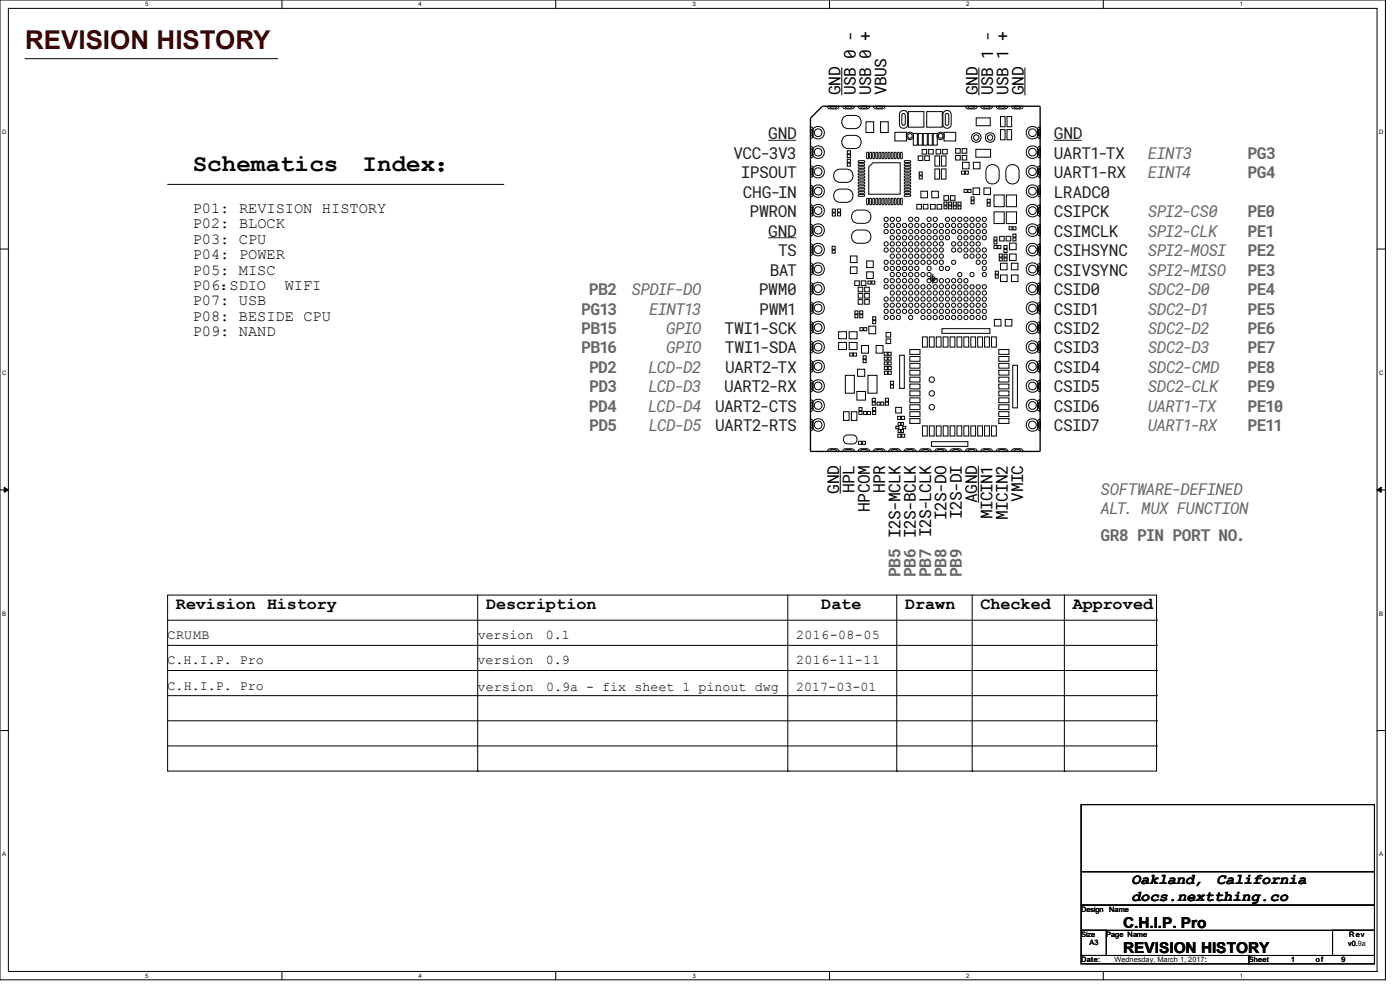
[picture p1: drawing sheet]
<svg xmlns="http://www.w3.org/2000/svg" width="297mm" height="210mm" viewBox="0 0 297 210" stroke-linecap="round" stroke-linejoin="round" font-family="sans-serif">
<defs><g id="words">
<text font-size="5.5" fill="#400000" x="5.3" y="10.5">REVISION HISTORY</text>
<g font-size="5.1">
<text x="40.9" y="36.3">Schematics</text>
<text x="76.9" y="36.3">Index：</text>
</g>
<g font-size="3.6">
<text x="37.3" y="129.2">Revision History</text>
<text x="103.1" y="129.2">Description</text>
<text x="174.2" y="129.2">Date</text>
<text x="192" y="129.2">Drawn</text>
<text x="208" y="129.2">Checked</text>
<text x="227.6" y="129.2">Approved</text>
</g>
<g font-size="3.4">
<text x="178.3" y="20.2" transform="rotate(-90 178.3 20.2)">GND</text>
<text x="181.6" y="20.2" transform="rotate(-90 181.6 20.2)">USB 0 -</text>
<text x="184.8" y="20.2" transform="rotate(-90 184.8 20.2)">USB 0 +</text>
<text x="188.1" y="20.2" transform="rotate(-90 188.1 20.2)">VBUS</text>
<text x="207.4" y="20.2" transform="rotate(-90 207.4 20.2)">GND</text>
<text x="210.7" y="20.2" transform="rotate(-90 210.7 20.2)">USB 1 -</text>
<text x="213.9" y="20.2" transform="rotate(-90 213.9 20.2)">USB 1 +</text>
<text x="217.2" y="20.2" transform="rotate(-90 217.2 20.2)">GND</text>
<text x="178" y="104.7" transform="rotate(-90 178 104.7)">GND</text>
<text x="181.3" y="104.6" transform="rotate(-90 181.3 104.6)">HPL</text>
<text x="187.8" y="104.6" transform="rotate(-90 187.8 104.6)">HPR</text>
<text x="207.3" y="106.6" transform="rotate(-90 207.3 106.6)">AGND</text>
<text x="217.1" y="106.5" transform="rotate(-90 217.1 106.5)">VMIC</text>
<text x="184.5" y="108.7" transform="rotate(-90 184.5 108.7)">HPCOM</text>
<text x="197.5" y="114" transform="rotate(-90 197.5 114)">I2S-LCLK</text>
<text x="200.8" y="110.3" transform="rotate(-90 200.8 110.3)">I2S-DO</text>
<text x="204" y="110.1" transform="rotate(-90 204 110.1)">I2S-DI</text>
<text x="210.6" y="110.2" transform="rotate(-90 210.6 110.2)">MICIN1</text>
<text x="213.8" y="110.3" transform="rotate(-90 213.8 110.3)">MICIN2</text>
</g>
<g font-size="3.4" fill="#231f20">
<text x="163" y="29.5">GND</text>
<text x="223.6" y="29.5">GND</text>
<text x="155.6" y="33.7">VCC-3V3</text>
<text x="223.6" y="33.7">UART1-TX</text>
<text x="157.2" y="37.8">IPSOUT</text>
<text x="157.6" y="41.9">CHG-IN</text>
<text x="223.6" y="37.8">UART1-RX</text>
<text x="223.6" y="41.9">LRADC0</text>
<text x="159" y="46.1">PWRON</text>
<text x="223.6" y="46.1">CSIPCK</text>
<text x="163" y="50.2">GND</text>
<text x="223.6" y="50.2">CSIMCLK</text>
<text x="163.3" y="58.5">BAT</text>
<text x="165.1" y="54.3">TS</text>
<text x="223.6" y="54.3">CSIHSYNC</text>
<text x="223.6" y="58.5">CSIVSYNC</text>
<text x="161" y="62.6">PWM0</text>
<text x="223.6" y="62.6">CSID0</text>
<text x="153.7" y="70.9">TWI1-SCK</text>
<text x="161.1" y="66.7">PWM1</text>
<text x="223.6" y="66.7">CSID1</text>
<text x="223.6" y="70.9">CSID2</text>
<text x="153.7" y="75">TWI1-SDA</text>
<text x="223.6" y="75">CSID3</text>
<text x="153.6" y="83.3">UART2-RX</text>
<text x="153.9" y="79.1">UART2-TX</text>
<text x="223.6" y="79.1">CSID4</text>
<text x="223.6" y="83.3">CSID5</text>
<text x="151.7" y="87.4">UART2-CTS</text>
<text x="223.6" y="87.4">CSID6</text>
<text x="151.7" y="91.5">UART2-RTS</text>
<text x="223.6" y="91.5">CSID7</text>
</g>
<g font-size="3.4" fill="#666">
<text x="243.5" y="33.7">EINT3</text>
<text x="264.7" y="33.7">PG3</text>
<text x="243.5" y="37.8">EINT4</text>
<text x="264.7" y="37.8">PG4</text>
<text x="243.5" y="46.1">SPI2-CS0</text>
<text x="264.7" y="46.1">PE0</text>
<text x="243.5" y="50.2">SPI2-CLK</text>
<text x="264.7" y="50.2">PE1</text>
<text x="243.5" y="54.3">SPI2-MOSI</text>
<text x="243.5" y="58.5">SPI2-MISO</text>
<text x="264.7" y="54.3">PE2</text>
<text x="264.7" y="58.5">PE3</text>
<text x="124.9" y="62.6">PB2</text>
<text x="134" y="62.6">SPDIF-DO</text>
<text x="243.5" y="62.6">SDC2-D0</text>
<text x="264.7" y="62.6">PE4</text>
<text x="123.3" y="66.7">PG13</text>
<text x="123.3" y="70.9">PB15</text>
<text x="137.7" y="66.7">EINT13</text>
<text x="141.3" y="70.9">GPIO</text>
<text x="243.5" y="66.7">SDC2-D1</text>
<text x="243.5" y="70.9">SDC2-D2</text>
<text x="264.7" y="66.7">PE5</text>
<text x="264.7" y="70.9">PE6</text>
<text x="123.3" y="75">PB16</text>
<text x="141.3" y="75">GPIO</text>
<text x="243.5" y="75">SDC2-D3</text>
<text x="264.7" y="75">PE7</text>
<text x="125" y="79.1">PD2</text>
<text x="125" y="83.3">PD3</text>
<text x="137.6" y="83.3">LCD-D3</text>
<text x="137.6" y="79.1">LCD-D2</text>
<text x="243.5" y="79.1">SDC2-CMD</text>
<text x="243.5" y="83.3">SDC2-CLK</text>
<text x="264.7" y="79.1">PE8</text>
<text x="264.7" y="83.3">PE9</text>
<text x="125" y="87.4">PD4</text>
<text x="137.5" y="87.4">LCD-D4</text>
<text x="243.5" y="87.4">UART1-TX</text>
<text x="264.7" y="87.4">PE10</text>
<text x="125" y="91.5">PD5</text>
<text x="137.6" y="91.5">LCD-D5</text>
<text x="243.5" y="91.5">UART1-RX</text>
<text x="264.7" y="91.5">PE11</text>
<text x="233.5" y="104.9">SOFTWARE-DEFINED</text>
<text x="233.5" y="109.1">ALT. MUX FUNCTION</text>
<text x="233.5" y="114.7">GR8 PIN PORT NO.</text>
<text x="191" y="122.4" transform="rotate(-90 191 122.4)">PB5 I2S-MCLK</text>
<text x="194.3" y="122.4" transform="rotate(-90 194.3 122.4)">PB6 I2S-BCLK</text>
<text x="197.5" y="122.4" transform="rotate(-90 197.5 122.4)">PB7</text>
<text x="200.8" y="122.4" transform="rotate(-90 200.8 122.4)">PB8</text>
<text x="204" y="122.4" transform="rotate(-90 204 122.4)">PB9</text>
</g>
<g font-size="3.3">
<text x="40.9" y="45.2">P01: REVISION HISTORY</text>
<text x="40.9" y="48.5">P02: BLOCK</text>
<text x="40.9" y="51.7">P03: CPU</text>
<text x="40.9" y="55">P04: POWER</text>
<text x="40.9" y="58.3">P05: MISC</text>
<text x="40.9" y="64.8">P07: USB</text>
<text x="40.9" y="61.5">P06：</text>
<text x="48.7" y="61.5">SDIO</text>
<text x="60.4" y="61.5">WIFI</text>
<text x="40.9" y="68">P08: BESIDE CPU</text>
<text x="40.9" y="71.3">P09: NAND</text>
</g>
<g font-size="3.2">
<text x="240" y="187.6">Oakland,</text>
<text x="240" y="191.1">docs.nextthing.co</text>
<text x="258.1" y="187.6">California</text>
<text x="238.3" y="196.8">C.H.I.P. Pro</text>
<text x="238.3" y="202.1">REVISION HISTORY</text>
</g>
<g font-size="2.8">
<text x="35.6" y="135.6">CRUMB</text>
<text x="101.3" y="135.6">version</text>
<text x="115.8" y="135.6">0.1</text>
<text x="168.9" y="135.6">2016-08-05</text>
<text x="35.6" y="140.9">C.H.I.P. Pro</text>
<text x="101.3" y="140.9">version</text>
<text x="115.8" y="140.9">0.9</text>
<text x="168.9" y="140.9">2016-11-11</text>
<text x="35.6" y="146.4">C.H.I.P. Pro</text>
<text x="101.3" y="146.6">version</text>
<text x="115.9" y="146.6">0.9a - fix sheet 1 pinout dwg</text>
<text x="168.9" y="146.6">2017-03-01</text>
</g>
<g font-size="1.6">
<text x="229.4" y="193.5">Design</text>
<text x="235.3" y="193.5">Name</text>
<text x="229.4" y="198.8">Size</text>
<text x="231.1" y="200.6">A3</text>
<text x="234.7" y="198.8">Page Name</text>
<text x="286" y="200.6">v0.9a</text>
<text x="286.3" y="198.8">Rev</text>
<text x="229.4" y="204.1">Date:</text>
<text x="236.4" y="204.1">Wednesday, March 1, 2017:</text>
<text x="264.9" y="204.1">Sheet</text>
<text x="273.9" y="204.1">1</text>
<text x="279.1" y="204.1">o f</text>
<text x="284.5" y="204.1">9</text>
</g>
<g font-size="1.3">
<text x="30.8" y="1.3">5</text>
<text x="88.8" y="1.3">4</text>
<text x="146.9" y="1.3">3</text>
<text x="205" y="1.3">2</text>
<text x="263.1" y="1.3">1</text>
<text x=".5" y="28.4">D</text>
<text x="292.6" y="28.4">D</text>
<text x=".5" y="79.5">C</text>
<text x="292.6" y="79.5">C</text>
<text x=".5" y="130.6">B</text>
<text x="292.6" y="130.6">B</text>
<text x=".5" y="181.7">A</text>
<text x="292.6" y="181.7">A</text>
<text x="30.8" y="207.4">5</text>
<text x="88.8" y="207.4">4</text>
<text x="146.9" y="207.4">3</text>
<text x="205" y="207.4">2</text>
<text x="263.1" y="207.4">1</text>
</g>
</g></defs>
<path d="M0 0h293.9v207.9h-293.9zM1.8 1.8h290.3v204.3h-290.3z" fill="none" stroke="#000" stroke-width=".21"/>
<g fill="#fff">
<path d="M30.8 .2h.7v1.4h-.7z"/>
<path d="M30.8 206.2h.7v1.4h-.7z"/>
</g>
<path d="M59.8 0v1.8M59.8 206.1v1.8" fill="none" stroke="#000" stroke-width=".21"/>
<g fill="#fff">
<path d="M88.8 .2h.7v1.4h-.7z"/>
<path d="M88.8 206.2h.7v1.4h-.7z"/>
</g>
<path d="M117.9 0v1.8M117.9 206.1v1.8" fill="none" stroke="#000" stroke-width=".21"/>
<g fill="#fff">
<path d="M146.9 .2h.7v1.4h-.7z"/>
<path d="M146.9 206.2h.7v1.4h-.7z"/>
</g>
<path d="M176 0v1.8M176 206.1v1.8" fill="none" stroke="#000" stroke-width=".21"/>
<g fill="#fff">
<path d="M205 .2h.7v1.4h-.7z"/>
<path d="M205 206.2h.7v1.4h-.7z"/>
</g>
<path d="M234.1 0v1.8M234.1 206.1v1.8" fill="none" stroke="#000" stroke-width=".21"/>
<g fill="#fff">
<path d="M263.1 .2h.6v1.4h-.6z"/>
<path d="M263.1 206.2h.6v1.4h-.6z"/>
<path d="M.5 27.3h.9v1.4h-.9z"/>
<path d="M292.6 27.3h.9v1.4h-.9z"/>
<path d="M.5 78.4h.9v1.4h-.9z"/>
<path d="M292.6 78.4h.9v1.4h-.9z"/>
</g>
<path d="M0 52.8h1.8M292.1 52.8h1.8" fill="none" stroke="#000" stroke-width=".21"/>
<g fill="#fff">
<path d="M.5 129.5h.8v1.4h-.8z"/>
<path d="M292.6 129.5h.8v1.4h-.8z"/>
</g>
<path d="M0 103.9h1.8M292.1 103.9h1.8" fill="none" stroke="#000" stroke-width=".21"/>
<path d="M.9 103.4l.9 .5-.9 .5zM292.1 103.9l.9-.5v1z" fill="#000" stroke="#000" stroke-width=".21"/>
<g fill="#fff">
<path d="M.5 180.5h.8v1.4h-.8z"/>
<path d="M292.6 180.5h.8v1.4h-.8z"/>
</g>
<g fill="none" stroke="#000" stroke-width=".21">
<path d="M5.3 12.4h53.4M58.7 12.4h.1M178.6 14.3v5.9zM207.7 14.3v5.9zM217.4 14.3v5.9zM35.6 39.1h71.1M106.7 39.1h.1M171.9 31.1a.55 .55 0 0 1 .6 .5v1.3a.55 .55 0 0 1-.6 .6zM171.9 31.6l.4 .1v.3v.8l-.4 .2zM171.9 26.9a.55 .55 0 0 1 .6 .6v1.3a.55 .55 0 0 1-.6 .6zM171.9 27.4l.4 .2v.2v.9l-.4 .2zM171.9 39.3a.55 .55 0 0 1 .6 .6v1.3a.55 .55 0 0 1-.6 .6z"/>
<path d="M171.9 39.8l.4 .2v.2v.9l-.4 .2zM171.9 35.2a.55 .55 0 0 1 .6 .6v1.3a.55 .55 0 0 1-.6 .5zM171.9 35.7l.4 .2v.2v.9l-.4 .1zM175.6 22.5h2.4a.55 .55 0 0 1-.6 .6h-1.3a.55 .55 0 0 1-.5-.6zM176 22.5h1.5l-.2 .4h-.2h-.9zM177.2 36.3a3.1 3.1 0 0 1 3.4 0 1.42 1.42 0 0 1 .3 1.5 1.42 1.42 0 0 1-1.3 .9h-1.3a1.42 1.42 0 0 1-1.3-.9 1.42 1.42 0 0 1 .2-1.5zM178.8 22.5h2.5a.55 .55 0 0 1-.6 .6h-1.3a.55 .55 0 0 1-.6-.6zM178.9 24.9a3.1 3.1 0 0 1 3.4 0 1.42 1.42 0 0 1 .3 1.5 1.42 1.42 0 0 1-1.3 .9h-1.3a1.42 1.42 0 0 1-1.3-.9 1.42 1.42 0 0 1 .2-1.5zM178.9 29.2a3.1 3.1 0 0 1 3.4 0 1.42 1.42 0 0 1 .3 1.5 1.42 1.42 0 0 1-1.3 .8h-1.3a1.42 1.42 0 0 1-1.3-.8 1.42 1.42 0 0 1 .2-1.5zM179.3 22.5h1.5l-.2 .4h-.2h-.9zM179.8 33.8h.6v.6h-.6zM179.8 34.6h.6v.7h-.6z"/>
<path d="M179.8 32h.6v.6h-.6zM179.8 32.8h.6v.7h-.6zM182.1 22.5h2.4a.55 .55 0 0 1-.6 .6h-1.3a.55 .55 0 0 1-.5-.6zM182.1 37.4l1.1-.1 .2 .3-1.1 .1zM182.1 34.2l1.1-.1 .2 .3-1.1 .1zM182.1 34.8l1.1-.1 .2 .3-1.1 .1zM182.1 36.1l1.1-.1 .2 .3-1.1 .1zM182.1 38.7l1.1-.1 .2 .3-1.1 .1zM182.1 36.8l1.1-.1 .2 .3-1.1 .1zM182.1 38.1l1.1-.1 .2 .3-1.1 .1zM182.1 39.4l1.1-.1 .2 .3-1.1 .1zM182.1 35.5l1.1-.1 .2 .3-1.1 .1z"/>
<path d="M182.6 22.5h1.4l-.2 .4h-.2h-.9zM183.7 25.8h1.6v2.3h-1.6zM184 32.3l.3 .2-.1 1.2-.3-.2zM184.6 32.3l.3 .2-.1 1.2-.3-.2zM185.2 34.5h5.8v6.7h-6.7v-5.8zM185.3 32.3l.3 .2-.1 1.2-.3-.2zM185.3 22.5h2.5a.55 .55 0 0 1-.6 .6h-1.3a.55 .55 0 0 1-.6-.6zM185.8 22.5h1.5l-.2 .4h-.2h-.9zM185.9 32.3l.3 .2-.1 1.2-.3-.2zM186.6 32.3l.3 .2-.1 1.2-.3-.2zM186.8 25.8h1.6v2.3h-1.6zM187.2 32.3l.3 .2-.1 1.2-.3-.2z"/>
<path d="M187.9 32.3l.3 .2-.1 1.2-.3-.2zM188.5 32.3l.3 .2-.1 1.2-.3-.2zM189.2 32.3l.3 .2-.1 1.2-.3-.2zM189.8 32.3l.3 .2-.1 1.2-.3-.2zM189.9 28.1h2.4v1.8h-2.4zM190.5 32.3l.3 .2-.1 1.2-.3-.2zM191.1 32.3l.3 .2-.1 1.2-.3-.2zM191.2 23.6a.89 .89 0 0 1 1.4 .7v2a.88 .88 0 0 1-.9 .9 .88 .88 0 0 1-.9-.9v-2zM191.4 24.2h.5l.2 .2v1.8l-.2 .3-.2 .1-.3-.1-.1-.3zM191.9 37.4l1.1-.1 .2 .3-1.2 .1zM191.9 39.4l1.1-.1 .2 .3-1.2 .1zM191.9 38.7l1.1-.1 .2 .3-1.2 .1z"/>
<path d="M191.9 34.8l1.1-.1 .2 .3-1.2 .1zM191.9 35.5l1.1-.1 .2 .3-1.2 .1zM191.9 34.2l1.1-.1 .2 .3-1.2 .1zM191.9 38.1l1.1-.1 .2 .3-1.2 .1zM191.9 36.1l1.1-.1 .2 .3-1.2 .1zM191.9 36.8l1.1-.1 .2 .3-1.2 .1zM192.7 23.7h3.3v3.3h-3.3zM193.8 28.3h.8v2.5h-.8zM194.8 33.1h1v.9h-1zM194.8 28.3h.9v2.5h-.9zM195 36.5h.7v.6h-.7zM195 37.3h.7v.7h-.7z"/>
<path d="M195.6 31.7h1v1h-1zM195.9 28.3h.8v2.5h-.8zM196.2 33.1h1v.9h-1zM196.6 23.7h3.3v3.3h-3.3zM196.9 28.3h.9v2.5h-.9zM197 31.7h1v1h-1zM198 28.3h.8v2.5h-.8zM198.3 33.1h1v2.1h-1zM198.3 35.8h1v2.2h-1zM198.6 31.7h1v1h-1zM199.7 33.1h1v2.1h-1zM199.7 35.8h1v2.2h-1z"/>
<path d="M200 31.7h.9v1h-.9zM200.3 28.1h2.5v1.8h-2.5zM200.4 23.6a.89 .89 0 0 1 1.4 .7v2a.88 .88 0 0 1-.9 .9 .88 .88 0 0 1-.9-.9v-2zM200.7 24.2h.5l.1 .2v1.8l-.1 .3-.3 .1-.2-.1-.2-.3zM202.7 31.5h1v1h-1zM202.7 33h1v1h-1zM204 36.3h.6v.6h-.6zM204.1 31.5h1v1h-1zM204.1 33h1v1h-1zM204.2 34.4h1.4v1.4h-1.4zM204.8 36.3h.6v.6h-.6zM204.8 22.5h2.5a.55 .55 0 0 1-.6 .6h-1.3a.55 .55 0 0 1-.6-.6z"/>
<path d="M205.3 22.5h1.5l-.2 .4h-.2h-.9zM206.4 39.9h1.4v1.4h-1.4zM206.5 34.4h1.4v1.4h-1.4zM207 31.7h3.2v1.6h-3.2zM207.1 25h3v1.7h-3zM208.1 22.5h2.4a.55 .55 0 0 1-.5 .6h-1.3a.55 .55 0 0 1-.6-.6zM208.6 22.5h1.5l-.2 .4h-.3h-.8zM208.7 39.9h1.4v1.4h-1.4zM209.6 35.3a1.42 1.42 0 0 1 1.5-.3 1.42 1.42 0 0 1 .9 1.3v1.3a1.41 1.41 0 0 1-1.4 1.4 1.41 1.41 0 0 1-1.4-1.4v-1.3l.1-.6zM211.4 22.5h2.4a.55 .55 0 0 1-.6 .6h-1.3a.55 .55 0 0 1-.5-.6zM211.8 22.5h1.5l-.2 .4h-.2h-.9zM212.3 24.7h.9v2.2h-.9z"/>
<path d="M212.3 27.5h.9v2.2h-.9zM213.6 24.7h1v2.2h-1zM213.6 27.5h1v2.2h-1zM213.8 35.3a1.42 1.42 0 0 1 1.6-.3 1.42 1.42 0 0 1 .8 1.3v1.3a1.41 1.41 0 0 1-1.4 1.4 1.41 1.41 0 0 1-1.4-1.4v-1.3l.1-.6zM214.6 22.5h2.5a.55 .55 0 0 1-.6 .6h-1.3a.55 .55 0 0 1-.6-.6zM215.1 22.5h1.5l-.2 .4h-.2h-.9zM220.3 31.2l.4-.1v2.4a.55 .55 0 0 1-.6-.6v-1.3zM220.3 35.3l.4-.1v2.4a.55 .55 0 0 1-.6-.5v-1.3zM220.3 39.5l.4-.2v2.5a.55 .55 0 0 1-.6-.6v-1.3zM220.3 27.1l.4-.2v2.5a.55 .55 0 0 1-.6-.6v-1.3zM220.3 31.7l.4-.1v1.4l-.4-.2zM220.3 35.9l.4-.2v1.4l-.4-.1z"/>
<path d="M220.3 40l.4-.2v1.5l-.4-.2zM220.3 27.6l.4-.2v1.5l-.4-.2zM171.9 51.7a.55 .55 0 0 1 .6 .6v1.3a.55 .55 0 0 1-.6 .6zM171.9 52.2l.4 .2v.2v.9l-.4 .2zM171.9 60a.55 .55 0 0 1 .6 .6v1.3a.55 .55 0 0 1-.6 .5zM171.9 43.5a.55 .55 0 0 1 .6 .5v1.3a.55 .55 0 0 1-.6 .6zM171.9 44l.4 .1v.3v.8l-.4 .2zM171.9 47.6a.55 .55 0 0 1 .6 .6v1.3a.55 .55 0 0 1-.6 .5zM171.9 48.1l.4 .2v.2v.9l-.4 .1zM171.9 55.9a.55 .55 0 0 1 .6 .5v1.3a.55 .55 0 0 1-.6 .6zM171.9 56.4l.4 .1v.3v.8l-.4 .2zM176.5 52.2h.7v.7h-.7z"/>
<path d="M176.5 53.1h.7v.6h-.7zM176.6 44.4h.6v.6h-.6zM176.6 45.2h.6v.6h-.6zM177.2 40.5a3.1 3.1 0 0 1 3.4 0 1.42 1.42 0 0 1 .3 1.6 1.42 1.42 0 0 1-1.3 .8h-1.3a1.42 1.42 0 0 1-1.3-.8 1.42 1.42 0 0 1 .2-1.6zM177.7 45.1h.6v.7h-.6zM177.7 44.3h.6v.7h-.6zM180.4 54.3h1.4v1.4h-1.4zM180.4 56.6h1.4v1.4h-1.4zM181 45a3.1 3.1 0 0 1 3.4 0 1.42 1.42 0 0 1 .3 1.5 1.42 1.42 0 0 1-1.3 .9h-1.3a1.42 1.42 0 0 1-1.3-.9 1.42 1.42 0 0 1 .2-1.5zM181 49.2a3.1 3.1 0 0 1 3.4 0 1.42 1.42 0 0 1 .3 1.6 1.42 1.42 0 0 1-1.3 .8h-1.3a1.42 1.42 0 0 1-1.3-.8 1.42 1.42 0 0 1 .2-1.6zM181.3 59.6h1v1h-1zM182.1 40.7l1.1-.1 .2 .3-1.1 .1z"/>
<path d="M182.1 40l1.1-.1 .2 .3-1.1 .1zM182.1 41.3l1.1-.1 .2 .3-1.1 .1zM182.7 59.6h1v1h-1zM183.9 55.4h1.4v1.4h-1.4zM183.9 57.7h1.4v1.4h-1.4zM184 42.1l.3 .2-.1 1.1-.3-.2zM184.1 59.6h.7v.7h-.7zM184.6 42.1l.3 .2-.1 1.1-.3-.2zM184.9 59.6h.7v.7h-.7zM185.3 42.1l.3 .2-.1 1.1-.3-.2zM185.9 42.1l.3 .2-.1 1.1-.3-.2zM186.6 42.1l.3 .2-.1 1.1-.3-.2z"/>
<path d="M187.2 42.1l.3 .2-.1 1.1-.3-.2zM187.9 42.1l.3 .2-.1 1.1-.3-.2zM188.5 42.1l.3 .2-.1 1.1-.3-.2zM189.2 42.1l.3 .2-.1 1.1-.3-.2zM189.8 42.1l.3 .2-.1 1.1-.3-.2zM190.5 42.1l.3 .2-.1 1.1-.3-.2zM191.1 42.1l.3 .2-.1 1.1-.3-.2zM191.9 40l1.1-.1 .2 .3-1.2 .1zM191.9 40.7l1.1-.1 .2 .3-1.2 .1zM191.9 41.3l1.1-.1 .2 .3-1.2 .1zM194.5 43.4h1v.9h-1zM195.4 40.6h1.4v1.4h-1.4z"/>
<path d="M195.9 43.4h1v.9h-1zM196.8 59.2h2.1M197.4 43.4h1v1h-1zM197.7 40.6h1.4v1.4h-1.4zM197.9 58.1v2.1M198.8 43.4h1v1h-1zM200.2 41.5h1v1h-1zM200.3 43.7h.6v.6h-.6zM200.3 42.8h.6v.7h-.6zM201.2 43.7h.7v.6h-.7zM201.2 42.9h.7v.6h-.7zM201.6 41.5h1v1h-1z"/>
<path d="M202.2 43.7h.7v.6h-.7zM202.2 42.9h.7v.6h-.7zM203.2 43.7h.7v.6h-.7zM203.2 42.9h.7v.6h-.7zM204.5 40.2h.7v.6h-.7zM205.3 40.2h.7v.6h-.7zM206 42.6h.7v.6h-.7zM206 41.8h.7v.6h-.7zM209.4 43.1h.7v.6h-.7zM209.4 42.3h.7v.6h-.7zM210.9 51.1h.6v.7h-.6zM210.9 50.3h.6v.6h-.6z"/>
<path d="M210.9 52.1h.6v.6h-.6zM210.9 41.4h2.1v2.4h-2.1zM210.9 44.9h2.1v2.5h-2.1zM211.1 57.5h.7v.7h-.7zM211.1 58.3h.7v.7h-.7zM211.7 52.1h.6v.6h-.6zM212 54.7h.6v.7h-.6zM212 53.9h.6v.6h-.6zM212.1 50.1h.9v1h-.9zM212.3 55.8h1.4v1.4h-1.4zM212.3 58.3h1.4v1.4h-1.4zM213 52.1h.6v.6h-.6z"/>
<path d="M213 52.9h.6v.7h-.6zM213 54.7h.7v.7h-.7zM213 53.9h.7v.7h-.7zM213.5 50.1h.9v1h-.9zM213.5 44.9h2.1v2.5h-2.1zM213.5 41.4h2.1v2.4h-2.1zM214.1 48.1h.6v.7h-.6zM214.2 51.6h1.4v1.4h-1.4zM214.2 53.9h1.4v1.4h-1.4zM214.6 55.8h1.4v1.4h-1.4zM214.6 58.3h1.4v1.4h-1.4zM214.9 48.1h.6v.7h-.6z"/>
<path d="M214.9 49.6h.6v.7h-.6zM214.9 50.5h.6v.6h-.6zM220.3 56l.4-.1v2.4a.55 .55 0 0 1-.6-.6v-1.3zM220.3 43.6l.4-.1v2.4a.55 .55 0 0 1-.6-.6v-1.3zM220.3 47.7l.4-.1v2.4a.55 .55 0 0 1-.6-.5v-1.3zM220.3 51.9l.4-.2v2.5a.55 .55 0 0 1-.6-.6v-1.3zM220.3 56.5l.4-.1v1.4l-.4-.2zM220.3 44.1l.4-.1v1.4l-.4-.2zM220.3 48.3l.4-.2v1.4l-.4-.1zM220.3 52.4l.4-.2v1.5l-.4-.2zM171.9 76.5a.55 .55 0 0 1 .6 .6v1.3a.55 .55 0 0 1-.6 .6zM171.9 77l.4 .2v.2v.9l-.4 .2z"/>
<path d="M171.9 72.4a.55 .55 0 0 1 .6 .6v1.3a.55 .55 0 0 1-.6 .5zM171.9 72.9l.4 .2v.2v.9l-.4 .1zM171.9 68.3a.55 .55 0 0 1 .6 .5v1.3a.55 .55 0 0 1-.6 .6zM171.9 68.8l.4 .1v.3v.8l-.4 .2zM171.9 64.1a.55 .55 0 0 1 .6 .6v1.3a.55 .55 0 0 1-.6 .6zM171.9 64.6l.4 .2v.2v.9l-.4 .2zM171.9 60.5l.4 .2v.2v.9l-.4 .1zM177.9 72.6h1.7v1.6h-1.7zM177.9 70.4h1.7v1.5h-1.7zM179.3 79.6h2v3.8h-2zM180.2 70.4h1.6v1.5h-1.6zM180.2 72.7h1.6v1.5h-1.6z"/>
<path d="M180.3 74.9h.6v.6h-.6zM181.1 74.9h.6v.6h-.6zM181.4 66.8h.6v.6h-.6zM181.4 65.9h.6v.7h-.6zM181.9 78.3h1.6v1.5h-1.6zM182.1 63.6h.9v.9h-.9zM182.1 62.3h.9v.9h-.9zM182.1 60.9h.9v1h-.9zM182.4 66h.6v.6h-.6zM182.4 66.8h.6v.6h-.6zM182.4 69.5h.7v.7h-.7zM182.8 73.3h1.4v1.6h-1.4z"/>
<path d="M183.1 75.5h.7v.6h-.7zM183.1 76.3h.7v.6h-.7zM183.2 69.5h.7v.7h-.7zM183.4 63.6h1v.9h-1zM183.4 62.3h1v.9h-1zM183.4 60.9h1v1h-1zM184.1 79.6h2v3.8h-2zM184.3 69.2h1.5v1.6h-1.5zM185.1 68h.7v.7h-.7zM185.1 67.2h.7v.7h-.7zM185.9 73.3h1.4v1.6h-1.4zM187.6 74.7h.6v.7h-.6z"/>
<path d="M187.6 76.8h.6v.6h-.6zM187.6 75.8h.6v.6h-.6zM187.6 77.8h.7v.6h-.7zM187.6 78.8h.7v.6h-.7zM188 71.9h1v1h-1zM188 70.5h1v1h-1zM188.4 74.7h.7v.7h-.7zM188.4 76.8h.7v.6h-.7zM188.4 75.8h.7v.6h-.7zM188.4 77.8h.7v.6h-.7zM188.4 78.8h.7v.6h-.7zM190.9 75.4h.9v7h-.9z"/>
<path d="M193 77.1h2.2v1h-2.2zM193 78.5h2.2v1.1h-2.2zM193 75.6h2.2v1h-2.2zM193 74.2h2.2v1h-2.2zM195.7 71.5h1v2.1h-1zM197.2 71.5h1v2.1h-1zM198.6 71.5h1.1v2.1h-1.1zM199.8 69.7h10.2v1h-10.2zM200.1 71.5h1v2.1h-1zM201.6 71.5h1v2.1h-1zM203 71.5h1v2.1h-1zM204.5 71.5h1v2.1h-1z"/>
<path d="M206 71.5h1v2.1h-1zM207.4 71.5h1v2.1h-1zM208.9 71.5h1v2.1h-1zM210.3 71.5h1.1v2.1h-1.1zM211 67.8h1.4v1.4h-1.4zM211.9 78.5h2.2v1.1h-2.2zM211.9 74.2h2.2v1h-2.2zM211.9 77.1h2.2v1h-2.2zM211.9 75.6h2.2v1h-2.2zM213.3 67.8h1.4v1.4h-1.4zM214.9 77.5h.9v9h-.9zM220.3 68.4l.4-.1v2.4a.55 .55 0 0 1-.6-.6v-1.3z"/>
<path d="M220.3 76.7l.4-.2v2.5a.55 .55 0 0 1-.6-.6v-1.3zM220.3 72.5l.4-.1v2.4a.55 .55 0 0 1-.6-.5v-1.3zM220.3 64.3l.4-.2v2.5a.55 .55 0 0 1-.6-.6v-1.3zM220.3 60.1l.4-.1v2.4a.55 .55 0 0 1-.6-.5v-1.3zM220.3 77.2l.4-.2v1.5l-.4-.2zM220.3 73.1l.4-.2v1.4l-.4-.1zM220.3 64.8l.4-.2v1.5l-.4-.2zM220.3 60.7l.4-.2v1.4l-.4-.1zM220.3 68.9l.4-.1v1.4l-.4-.2zM171.9 88.9a.55 .55 0 0 1 .6 .6v1.3a.55 .55 0 0 1-.6 .6zM171.9 80.7a.55 .55 0 0 1 .6 .5v1.3a.55 .55 0 0 1-.6 .6zM171.9 81.2l.4 .1v.3v.8l-.4 .2z"/>
<path d="M171.9 84.8a.55 .55 0 0 1 .6 .6v1.3a.55 .55 0 0 1-.6 .5zM171.9 85.3l.4 .2v.2v.9l-.4 .1zM171.9 89.4l.4 .2v.2v.9l-.4 .2zM175.7 95.4l.4-.2h1.3a.55 .55 0 0 1 .6 .6h-2.4zM176.2 95.4h1.1l.2 .4h-1.5zM178.3 98.8v5.9zM179 95.4l.4-.2h1.3a.55 .55 0 0 1 .5 .6h-2.4zM179 87.3h1.1v1.9h-1.1zM179.1 92.6a2.07 2.07 0 0 1 2.5 0 .96 .96 0 0 1-.7 1.6h-1a.95 .95 0 0 1-.9-.5 .95 .95 0 0 1 .1-1.1zM179.5 95.4h1.1l.2 .4h-1.5zM180.6 87.3h1.2v1.9h-1.2zM181.8 83h1.8v1.9h-1.8z"/>
<path d="M182.1 93.6h.7v.7h-.7zM182.2 95.4l.4-.2h1.3a.55 .55 0 0 1 .6 .6h-2.4zM182.2 87.3h.7v.6h-.7zM182.2 86.5h.7v.6h-.7zM182.7 95.4h1.1l.2 .4h-1.4zM182.9 93.6h.7v.7h-.7zM183.2 87.3h.7v.6h-.7zM184 87.3h.7v.6h-.7zM185 85.3h.7v.7h-.7zM185 84.5h.7v.6h-.7zM185.1 87.3h.7v.6h-.7zM185.1 86.5h.7v.6h-.7z"/>
<path d="M185.5 95.4l.4-.2h1.3a.55 .55 0 0 1 .6 .6h-2.5zM186 95.4h1.1l.2 .4h-1.5zM186.1 85.3h.6v.7h-.6zM186.9 85.3h.6v.7h-.6zM187.8 85.3h.7v.7h-.7zM187.8 84.5h.7v.6h-.7zM188.7 95.4l.4-.2h1.3a.55 .55 0 0 1 .6 .6h-2.4zM188.9 80.9h.7v.6h-.7zM188.9 81.7h.7v.6h-.7zM189.2 95.4h1.1l.2 .4h-1.4zM190 86.4h1.2v1.2h-1.2zM190 90.4h.7v.5h-.7z"/>
<path d="M190.4 88.3h.7v.7h-.7zM190.5 92.1h.6v.7h-.6zM190.5 91.1h.5v.6h-.5zM190.5 89.6h.5v.7h-.5zM191.2 89.6h.5v.5l-.2 .2h-.3zM191.2 91.1h.5v.6h-.5zM191.2 88.3h.7v.7h-.7zM191.3 92.1h.6v.7h-.6zM191.5 90.4h.7v.5h-.7zM192 95.4l.4-.2h1.3a.55 .55 0 0 1 .6 .6h-2.5zM192.5 95.4h1.1l.2 .4h-1.5zM193 80h2.2v1h-2.2z"/>
<path d="M193 82.9h2.2v1.1h-2.2zM193 81.5h2.2v1h-2.2zM193 87.3h2.2v1.1h-2.2zM193 85.9h2.2v1h-2.2zM193 88.8h2.2v1h-2.2zM193 84.4h2.2v1h-2.2zM195.2 95.4l.5-.2h1.3a.55 .55 0 0 1 .5 .6h-2.4zM195.7 90.3h1v2.2h-1zM195.8 95.4h1.1l.1 .4h-1.4zM197.2 90.3h1v2.2h-1zM197.6 93.7h7.7v1h-7.7zM198.5 95.4l.4-.2h1.3a.55 .55 0 0 1 .6 .6h-2.5z"/>
<path d="M198.6 90.3h1.1v2.2h-1.1zM199 95.4h1.1l.2 .4h-1.5zM200.1 90.3h1v2.2h-1zM201.6 90.3h1v2.2h-1zM201.7 95.4l.5-.2h1.3a.55 .55 0 0 1 .5 .6h-2.4zM202.3 95.4h1.1l.1 .4h-1.4zM203 90.3h1v2.2h-1zM204.5 90.3h1v2.2h-1zM205 95.4l.4-.2h1.3a.55 .55 0 0 1 .6 .6h-2.5zM205.5 95.4h1.1l.2 .4h-1.5zM206 90.3h1v2.2h-1zM207.4 90.3h1v2.2h-1z"/>
<path d="M207.6 98.8v7.8zM208.2 95.4l.5-.2h1.3a.55 .55 0 0 1 .5 .6h-2.4zM208.8 95.4h1.1l.2 .4h-1.5zM208.9 90.3h1v2.2h-1zM210.3 90.3h1.1v2.2h-1.1zM211.5 95.4l.4-.2h1.3a.55 .55 0 0 1 .6 .6h-2.4zM211.9 84.4h2.2v1h-2.2zM211.9 85.9h2.2v1h-2.2zM211.9 80h2.2v1h-2.2zM211.9 82.9h2.2v1.1h-2.2zM211.9 81.5h2.2v1h-2.2zM211.9 88.8h2.2v1h-2.2z"/>
<path d="M211.9 87.3h2.2v1.1h-2.2zM212 95.4h1.1l.2 .4h-1.5zM214.8 95.4l.4-.2h1.3a.55 .55 0 0 1 .6 .6h-2.5zM215.3 95.4h1.1l.2 .4h-1.5zM220.3 89.1l.4-.2v2.5a.55 .55 0 0 1-.6-.6v-1.3zM220.3 84.9l.4-.1v2.4a.55 .55 0 0 1-.6-.5v-1.3zM220.3 80.8l.4-.1v2.4a.55 .55 0 0 1-.6-.6v-1.3zM220.3 89.6l.4-.2v1.5l-.4-.2zM220.3 85.5l.4-.2v1.5l-.4-.2zM220.3 81.3l.4-.1v1.4l-.4-.2zM35.6 131.6h209.8M35.6 136.9h209.8"/>
<path d="M35.6 126.2h209.8v37.4h-209.8zM101.3 126.2v37.4M167.1 126.2v37.4M190.2 126.2v37.4M206.2 126.2v37.4M225.8 126.2v37.4M245.4 131.6h.1M245.4 136.9h.1M0 155h1.8M35.6 152.9h209.8M35.6 147.6h209.8M35.6 142.2h209.8"/>
<path d="M35.6 158.2h209.8M245.4 152.9h.1M245.4 147.6h.1M245.4 142.2h.1M245.4 158.2h.1M292.1 155h1.8M101.3 163.6h.1M167.1 163.6h.1M190.2 163.6h.1M206.2 163.6h.1M225.8 163.6h.1M229.4 170.7h62.2v14.2h-62.2z"/>
<path d="M229.4 192h62.2v5.4h-62.2zM229.4 184.9h62.2v7.1h-62.2zM229.4 197.4h5.3v5.3h-5.3zM282.7 197.4h8.9v5.3h-8.9zM229.4 202.7h35.5v1.8h-35.5zM264.9 202.7h26.7v1.8h-26.7z"/>
<circle cx="173.6" cy="32.3" r="1.33"/>
<circle cx="173.6" cy="36.4" r="1.33"/>
<circle cx="173.6" cy="28.2" r="1.33"/>
<circle cx="173.6" cy="36.4" r=".82"/>
<circle cx="173.6" cy="28.2" r=".82"/>
<circle cx="173.6" cy="32.3" r=".82"/>
<circle cx="193" cy="28.8" r=".49"/>
<circle cx="193" cy="28.8" r=".78"/>
<circle cx="199.6" cy="28.8" r=".49"/>
<circle cx="199.6" cy="28.8" r=".78"/>
<circle cx="207.1" cy="29.2" r="1.01"/>
<circle cx="207.1" cy="29.2" r=".58"/>
<circle cx="210" cy="29.2" r="1.01"/>
<circle cx="210" cy="29.2" r=".58"/>
<circle cx="219" cy="36.4" r="1.33"/>
<circle cx="219" cy="28.2" r="1.33"/>
<circle cx="219" cy="32.3" r="1.33"/>
<circle cx="219" cy="32.3" r=".82"/>
<circle cx="219" cy="36.4" r=".82"/>
<circle cx="219" cy="28.2" r=".82"/>
<circle cx="173.6" cy="57.1" r="1.33"/>
<circle cx="173.6" cy="53" r="1.33"/>
<circle cx="173.6" cy="44.7" r="1.33"/>
<circle cx="173.6" cy="48.8" r="1.33"/>
<circle cx="173.6" cy="40.6" r="1.33"/>
<circle cx="173.6" cy="48.8" r=".82"/>
<circle cx="173.6" cy="40.6" r=".82"/>
<circle cx="173.6" cy="57.1" r=".82"/>
<circle cx="173.6" cy="53" r=".82"/>
<circle cx="173.6" cy="44.7" r=".82"/>
<circle cx="188" cy="53" r=".45"/>
<circle cx="188" cy="51.7" r=".45"/>
<circle cx="188" cy="56.9" r=".45"/>
<circle cx="188" cy="55.6" r=".45"/>
<circle cx="188" cy="49.1" r=".45"/>
<circle cx="188" cy="59.5" r=".45"/>
<circle cx="188" cy="46.5" r=".45"/>
<circle cx="188" cy="47.8" r=".45"/>
<circle cx="189.3" cy="54.3" r=".45"/>
<circle cx="189.3" cy="53" r=".45"/>
<circle cx="189.3" cy="58.2" r=".45"/>
<circle cx="189.3" cy="59.5" r=".45"/>
<circle cx="189.3" cy="47.8" r=".45"/>
<circle cx="189.3" cy="56.9" r=".45"/>
<circle cx="189.3" cy="51.7" r=".45"/>
<circle cx="189.3" cy="50.4" r=".45"/>
<circle cx="189.3" cy="55.6" r=".45"/>
<circle cx="189.3" cy="46.5" r=".45"/>
<circle cx="189.3" cy="49.1" r=".45"/>
<circle cx="190.6" cy="59.5" r=".45"/>
<circle cx="190.6" cy="54.3" r=".45"/>
<circle cx="190.6" cy="46.5" r=".45"/>
<circle cx="190.6" cy="58.2" r=".45"/>
<circle cx="190.6" cy="47.8" r=".45"/>
<circle cx="190.6" cy="53" r=".45"/>
<circle cx="190.6" cy="56.9" r=".45"/>
<circle cx="190.6" cy="51.7" r=".45"/>
<circle cx="190.6" cy="50.4" r=".45"/>
<circle cx="190.6" cy="55.6" r=".45"/>
<circle cx="190.6" cy="49.1" r=".45"/>
<circle cx="191.9" cy="55.6" r=".45"/>
<circle cx="191.9" cy="51.7" r=".45"/>
<circle cx="191.9" cy="49.1" r=".45"/>
<circle cx="191.9" cy="53" r=".45"/>
<circle cx="191.9" cy="59.5" r=".45"/>
<circle cx="191.9" cy="54.3" r=".45"/>
<circle cx="191.9" cy="56.9" r=".45"/>
<circle cx="191.9" cy="58.2" r=".45"/>
<circle cx="191.9" cy="47.8" r=".45"/>
<circle cx="191.9" cy="50.4" r=".45"/>
<circle cx="193.2" cy="56.9" r=".45"/>
<circle cx="193.2" cy="49.1" r=".45"/>
<circle cx="193.2" cy="46.5" r=".45"/>
<circle cx="193.2" cy="51.7" r=".45"/>
<circle cx="193.2" cy="47.8" r=".45"/>
<circle cx="193.2" cy="59.5" r=".45"/>
<circle cx="193.2" cy="54.3" r=".45"/>
<circle cx="193.2" cy="58.2" r=".45"/>
<circle cx="193.2" cy="53" r=".45"/>
<circle cx="193.2" cy="55.6" r=".45"/>
<circle cx="193.2" cy="50.4" r=".45"/>
<circle cx="194.5" cy="54.3" r=".45"/>
<circle cx="194.5" cy="58.2" r=".45"/>
<circle cx="194.5" cy="53" r=".45"/>
<circle cx="194.5" cy="55.6" r=".45"/>
<circle cx="194.5" cy="51.7" r=".45"/>
<circle cx="194.5" cy="49.1" r=".45"/>
<circle cx="194.5" cy="46.5" r=".45"/>
<circle cx="194.5" cy="50.4" r=".45"/>
<circle cx="194.5" cy="56.9" r=".45"/>
<circle cx="194.5" cy="47.8" r=".45"/>
<circle cx="194.5" cy="59.5" r=".45"/>
<circle cx="195.8" cy="54.3" r=".45"/>
<circle cx="195.8" cy="53" r=".45"/>
<circle cx="195.8" cy="55.6" r=".45"/>
<circle cx="195.8" cy="51.7" r=".45"/>
<circle cx="195.8" cy="58.2" r=".45"/>
<circle cx="195.8" cy="49.1" r=".45"/>
<circle cx="195.8" cy="50.4" r=".45"/>
<circle cx="195.8" cy="47.8" r=".45"/>
<circle cx="197.1" cy="59.5" r=".45"/>
<circle cx="197.1" cy="56.9" r=".45"/>
<circle cx="197.1" cy="54.3" r=".45"/>
<circle cx="197.1" cy="58.2" r=".45"/>
<circle cx="197.1" cy="53" r=".45"/>
<circle cx="197.1" cy="47.8" r=".45"/>
<circle cx="197.1" cy="51.7" r=".45"/>
<circle cx="197.1" cy="49.1" r=".45"/>
<circle cx="197.1" cy="55.6" r=".45"/>
<circle cx="197.1" cy="50.4" r=".45"/>
<circle cx="197.1" cy="46.5" r=".45"/>
<circle cx="197.9" cy="59.2" r=".5"/>
<circle cx="198.4" cy="47.8" r=".45"/>
<circle cx="198.4" cy="51.7" r=".45"/>
<circle cx="198.4" cy="59.5" r=".45"/>
<circle cx="198.4" cy="53" r=".45"/>
<circle cx="198.4" cy="49.1" r=".45"/>
<circle cx="198.4" cy="54.3" r=".45"/>
<circle cx="198.4" cy="55.6" r=".45"/>
<circle cx="198.4" cy="46.5" r=".45"/>
<circle cx="198.4" cy="50.4" r=".45"/>
<circle cx="199.7" cy="55.6" r=".45"/>
<circle cx="199.7" cy="59.5" r=".45"/>
<circle cx="199.7" cy="56.9" r=".45"/>
<circle cx="199.7" cy="49.1" r=".45"/>
<circle cx="199.7" cy="47.8" r=".45"/>
<circle cx="199.7" cy="51.7" r=".45"/>
<circle cx="199.7" cy="53" r=".45"/>
<circle cx="199.7" cy="54.3" r=".45"/>
<circle cx="199.7" cy="50.4" r=".45"/>
<circle cx="201" cy="50.4" r=".45"/>
<circle cx="201" cy="46.5" r=".45"/>
<circle cx="201" cy="49.1" r=".45"/>
<circle cx="201" cy="47.8" r=".45"/>
<circle cx="201" cy="56.9" r=".45"/>
<circle cx="201" cy="59.5" r=".45"/>
<circle cx="202.3" cy="51.7" r=".45"/>
<circle cx="202.3" cy="49.1" r=".45"/>
<circle cx="202.3" cy="53" r=".45"/>
<circle cx="202.3" cy="55.6" r=".45"/>
<circle cx="202.3" cy="59.5" r=".45"/>
<circle cx="202.3" cy="47.8" r=".45"/>
<circle cx="202.3" cy="46.5" r=".45"/>
<circle cx="203.6" cy="53" r=".45"/>
<circle cx="203.6" cy="51.7" r=".45"/>
<circle cx="203.6" cy="50.4" r=".45"/>
<circle cx="203.6" cy="58.2" r=".45"/>
<circle cx="203.6" cy="49.1" r=".45"/>
<circle cx="203.6" cy="59.5" r=".45"/>
<circle cx="203.6" cy="46.5" r=".45"/>
<circle cx="203.6" cy="47.8" r=".45"/>
<circle cx="204.9" cy="59.5" r=".45"/>
<circle cx="204.9" cy="54.3" r=".45"/>
<circle cx="204.9" cy="47.8" r=".45"/>
<circle cx="204.9" cy="51.7" r=".45"/>
<circle cx="204.9" cy="49.1" r=".45"/>
<circle cx="204.9" cy="53" r=".45"/>
<circle cx="204.9" cy="50.4" r=".45"/>
<circle cx="204.9" cy="46.5" r=".45"/>
<circle cx="206.2" cy="54.3" r=".45"/>
<circle cx="206.2" cy="51.7" r=".45"/>
<circle cx="206.2" cy="53" r=".45"/>
<circle cx="206.2" cy="46.5" r=".45"/>
<circle cx="206.2" cy="50.4" r=".45"/>
<circle cx="206.2" cy="49.1" r=".45"/>
<circle cx="206.2" cy="58.2" r=".45"/>
<circle cx="206.2" cy="47.8" r=".45"/>
<circle cx="207.5" cy="55.6" r=".45"/>
<circle cx="207.5" cy="54.3" r=".45"/>
<circle cx="207.5" cy="53" r=".45"/>
<circle cx="207.5" cy="47.8" r=".45"/>
<circle cx="207.5" cy="50.4" r=".45"/>
<circle cx="207.5" cy="51.7" r=".45"/>
<circle cx="207.5" cy="46.5" r=".45"/>
<circle cx="207.5" cy="49.1" r=".45"/>
<circle cx="208.8" cy="54.3" r=".45"/>
<circle cx="208.8" cy="55.6" r=".45"/>
<circle cx="208.8" cy="53" r=".45"/>
<circle cx="208.8" cy="46.5" r=".45"/>
<circle cx="208.8" cy="50.4" r=".45"/>
<circle cx="208.8" cy="58.2" r=".45"/>
<circle cx="208.8" cy="47.8" r=".45"/>
<circle cx="208.8" cy="56.9" r=".45"/>
<circle cx="208.8" cy="49.1" r=".45"/>
<circle cx="219" cy="40.6" r="1.33"/>
<circle cx="219" cy="44.7" r="1.33"/>
<circle cx="219" cy="48.8" r="1.33"/>
<circle cx="219" cy="53" r="1.33"/>
<circle cx="219" cy="57.1" r="1.33"/>
<circle cx="219" cy="48.8" r=".82"/>
<circle cx="219" cy="53" r=".82"/>
<circle cx="219" cy="40.6" r=".82"/>
<circle cx="219" cy="57.1" r=".82"/>
<circle cx="219" cy="44.7" r=".82"/>
<circle cx="173.6" cy="73.6" r="1.33"/>
<circle cx="173.6" cy="61.2" r="1.33"/>
<circle cx="173.6" cy="69.5" r="1.33"/>
<circle cx="173.6" cy="65.4" r="1.33"/>
<circle cx="173.6" cy="77.8" r="1.33"/>
<circle cx="173.6" cy="69.5" r=".82"/>
<circle cx="173.6" cy="77.8" r=".82"/>
<circle cx="173.6" cy="73.6" r=".82"/>
<circle cx="173.6" cy="65.4" r=".82"/>
<circle cx="173.6" cy="61.2" r=".82"/>
<circle cx="188" cy="60.9" r=".45"/>
<circle cx="188" cy="64.8" r=".45"/>
<circle cx="188" cy="67.4" r=".45"/>
<circle cx="188" cy="63.5" r=".45"/>
<circle cx="188" cy="66.1" r=".45"/>
<circle cx="189.3" cy="66.1" r=".45"/>
<circle cx="189.3" cy="64.8" r=".45"/>
<circle cx="189.3" cy="63.5" r=".45"/>
<circle cx="189.3" cy="60.9" r=".45"/>
<circle cx="189.3" cy="62.2" r=".45"/>
<circle cx="189.3" cy="67.4" r=".45"/>
<circle cx="190.6" cy="64.8" r=".45"/>
<circle cx="190.6" cy="60.9" r=".45"/>
<circle cx="190.6" cy="63.5" r=".45"/>
<circle cx="190.6" cy="67.4" r=".45"/>
<circle cx="190.6" cy="66.1" r=".45"/>
<circle cx="190.6" cy="62.2" r=".45"/>
<circle cx="191.9" cy="63.5" r=".45"/>
<circle cx="191.9" cy="62.2" r=".45"/>
<circle cx="191.9" cy="60.9" r=".45"/>
<circle cx="191.9" cy="64.8" r=".45"/>
<circle cx="191.9" cy="66.1" r=".45"/>
<circle cx="193.2" cy="63.5" r=".45"/>
<circle cx="193.2" cy="60.9" r=".45"/>
<circle cx="193.2" cy="62.2" r=".45"/>
<circle cx="193.2" cy="64.8" r=".45"/>
<circle cx="193.2" cy="66.1" r=".45"/>
<circle cx="193.2" cy="67.4" r=".45"/>
<circle cx="194.5" cy="62.2" r=".45"/>
<circle cx="194.5" cy="64.8" r=".45"/>
<circle cx="194.5" cy="60.9" r=".45"/>
<circle cx="194.5" cy="66.1" r=".45"/>
<circle cx="194.5" cy="63.5" r=".45"/>
<circle cx="195.8" cy="64.8" r=".45"/>
<circle cx="195.8" cy="67.4" r=".45"/>
<circle cx="195.8" cy="60.9" r=".45"/>
<circle cx="195.8" cy="62.2" r=".45"/>
<circle cx="195.8" cy="63.5" r=".45"/>
<circle cx="195.8" cy="66.1" r=".45"/>
<circle cx="197.1" cy="63.5" r=".45"/>
<circle cx="197.1" cy="62.2" r=".45"/>
<circle cx="197.1" cy="60.9" r=".45"/>
<circle cx="197.1" cy="66.1" r=".45"/>
<circle cx="197.1" cy="64.8" r=".45"/>
<circle cx="197.1" cy="67.4" r=".45"/>
<circle cx="198.4" cy="60.9" r=".45"/>
<circle cx="198.4" cy="67.4" r=".45"/>
<circle cx="198.4" cy="63.5" r=".45"/>
<circle cx="198.4" cy="62.2" r=".45"/>
<circle cx="198.4" cy="66.1" r=".45"/>
<circle cx="198.4" cy="64.8" r=".45"/>
<circle cx="199.7" cy="60.9" r=".45"/>
<circle cx="199.7" cy="63.5" r=".45"/>
<circle cx="199.7" cy="62.2" r=".45"/>
<circle cx="199.7" cy="64.8" r=".45"/>
<circle cx="199.7" cy="67.4" r=".45"/>
<circle cx="199.7" cy="66.1" r=".45"/>
<circle cx="201" cy="67.4" r=".45"/>
<circle cx="201" cy="60.9" r=".45"/>
<circle cx="201" cy="64.8" r=".45"/>
<circle cx="201" cy="66.1" r=".45"/>
<circle cx="201" cy="63.5" r=".45"/>
<circle cx="201" cy="62.2" r=".45"/>
<circle cx="202.3" cy="67.4" r=".45"/>
<circle cx="202.3" cy="62.2" r=".45"/>
<circle cx="202.3" cy="60.9" r=".45"/>
<circle cx="202.3" cy="63.5" r=".45"/>
<circle cx="202.3" cy="66.1" r=".45"/>
<circle cx="202.3" cy="64.8" r=".45"/>
<circle cx="203.6" cy="67.4" r=".45"/>
<circle cx="203.6" cy="60.9" r=".45"/>
<circle cx="203.6" cy="63.5" r=".45"/>
<circle cx="203.6" cy="66.1" r=".45"/>
<circle cx="203.6" cy="64.8" r=".45"/>
<circle cx="203.6" cy="62.2" r=".45"/>
<circle cx="204.9" cy="63.5" r=".45"/>
<circle cx="204.9" cy="62.2" r=".45"/>
<circle cx="204.9" cy="67.4" r=".45"/>
<circle cx="204.9" cy="60.9" r=".45"/>
<circle cx="204.9" cy="64.8" r=".45"/>
<circle cx="204.9" cy="66.1" r=".45"/>
<circle cx="206.2" cy="67.4" r=".45"/>
<circle cx="206.2" cy="62.2" r=".45"/>
<circle cx="206.2" cy="66.1" r=".45"/>
<circle cx="206.2" cy="64.8" r=".45"/>
<circle cx="206.2" cy="60.9" r=".45"/>
<circle cx="206.2" cy="63.5" r=".45"/>
<circle cx="207.5" cy="60.9" r=".45"/>
<circle cx="207.5" cy="63.5" r=".45"/>
<circle cx="207.5" cy="67.4" r=".45"/>
<circle cx="207.5" cy="64.8" r=".45"/>
<circle cx="207.5" cy="62.2" r=".45"/>
<circle cx="207.5" cy="66.1" r=".45"/>
<circle cx="208.8" cy="66.1" r=".45"/>
<circle cx="208.8" cy="64.8" r=".45"/>
<circle cx="208.8" cy="62.2" r=".45"/>
<circle cx="208.8" cy="60.9" r=".45"/>
<circle cx="208.8" cy="67.4" r=".45"/>
<circle cx="208.8" cy="63.5" r=".45"/>
<circle cx="219" cy="69.5" r="1.33"/>
<circle cx="219" cy="77.8" r="1.33"/>
<circle cx="219" cy="65.4" r="1.33"/>
<circle cx="219" cy="73.6" r="1.33"/>
<circle cx="219" cy="61.2" r="1.33"/>
<circle cx="219" cy="73.6" r=".82"/>
<circle cx="219" cy="65.4" r=".82"/>
<circle cx="219" cy="61.2" r=".82"/>
<circle cx="219" cy="69.5" r=".82"/>
<circle cx="219" cy="77.8" r=".82"/>
<circle cx="173.6" cy="81.9" r="1.33"/>
<circle cx="173.6" cy="90.2" r="1.33"/>
<circle cx="173.6" cy="86" r="1.33"/>
<circle cx="173.6" cy="81.9" r=".82"/>
<circle cx="173.6" cy="90.2" r=".82"/>
<circle cx="173.6" cy="86" r=".82"/>
<circle cx="197.7" cy="83.5" r=".58"/>
<circle cx="197.7" cy="86.4" r=".58"/>
<circle cx="197.7" cy="80.5" r=".58"/>
<circle cx="219" cy="81.9" r="1.33"/>
<circle cx="219" cy="90.2" r="1.33"/>
<circle cx="219" cy="86" r="1.33"/>
<circle cx="219" cy="90.2" r=".82"/>
<circle cx="219" cy="86" r=".82"/>
<circle cx="219" cy="81.9" r=".82"/>
</g>
<path d="M171.9 25.1l2.6-2.6zM171.9 25.1v70.7zM174.5 22.5h46.2zM220.7 22.5v73.3zM171.9 95.8h48.8z" fill="none" stroke="#000" stroke-width=".29"/>
<path d="M163 29.8h5.9zM223.6 29.8h5.9zM163 50.4h5.9z" fill="none" stroke="#231f20" stroke-width=".21"/>
<use href="#words"/>
</svg>
